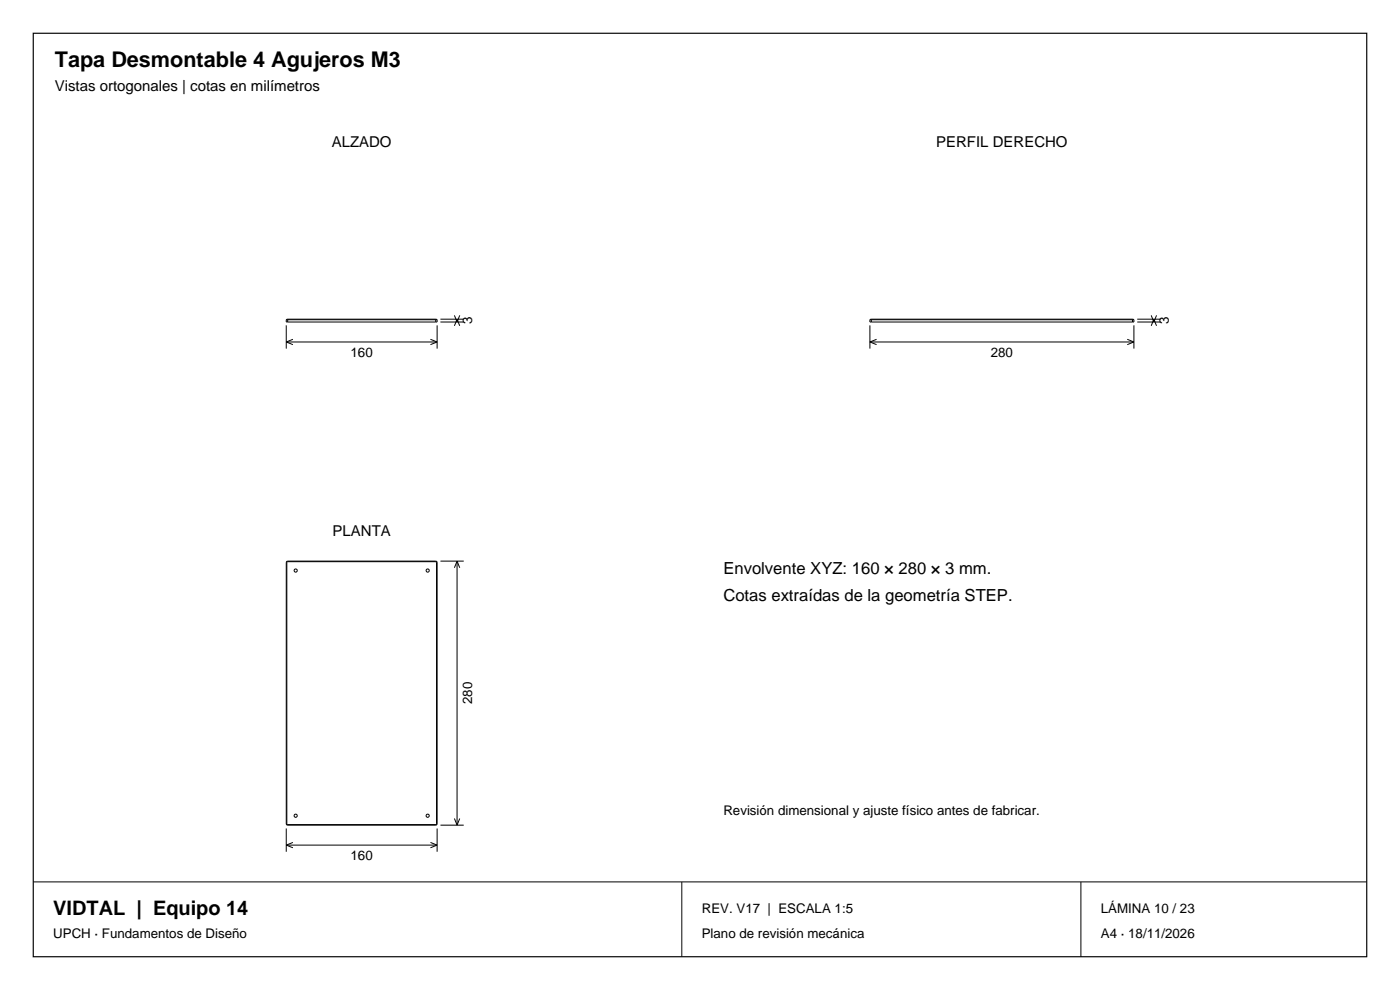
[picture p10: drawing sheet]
<svg xmlns="http://www.w3.org/2000/svg" width="297mm" height="210mm" viewBox="0 0 297 210" stroke-linecap="round" stroke-linejoin="round" font-family="sans-serif">
<defs><g id="words">
<text font-size="4.6" x="11.6" y="14.1">Tapa Desmontable 4 Agujeros M3</text>
<text font-size="4.2" x="11.3" y="194.1">VIDTAL | Equipo 14</text>
<g font-size="3.5">
<text x="153.5" y="121.8">Envolvente XYZ: 160 × 280 × 3 mm.</text>
<text x="153.5" y="127.4">Cotas extraídas de la geometría STEP.</text>
</g>
<g font-size="3.2">
<text x="11.6" y="19.4">Vistas ortogonales | cotas en milímetros</text>
<text x="70.4" y="31.1">ALZADO</text>
<text x="198.6" y="31.1">PERFIL DERECHO</text>
<text x="70.6" y="113.7">PLANTA</text>
</g>
<g font-size="2.8">
<text x="100.1" y="68.8" transform="rotate(-90 100.1 68.8)">3</text>
<text x="248" y="68.8" transform="rotate(-90 248 68.8)">3</text>
<text x="74.4" y="75.7">160</text>
<text x="210.2" y="75.7">280</text>
<text x="100.1" y="149.4" transform="rotate(-90 100.1 149.4)">280</text>
<text x="153.5" y="173">Revisión dimensional y ajuste físico antes de fabricar.</text>
<text x="74.4" y="182.4">160</text>
<text x="148.9" y="193.8">REV. V17 | ESCALA 1:5</text>
<text x="233.5" y="193.8">LÁMINA 10 / 23</text>
<text x="11.3" y="199.1">UPCH · Fundamentos de Diseño</text>
<text x="148.9" y="199.1">Plano de revisión mecánica</text>
<text x="233.5" y="199.1">A4 · 18/11/2026</text>
</g>
</g></defs>
<path d="M7.1 7.1h282.8v195.8h-282.8z" fill="none" stroke="#000" stroke-width=".25"/>
<g fill="none" stroke="#000" stroke-width=".21">
<path d="M60.7 67.8v.5h.3M60.7 67.8h32M60.7 69v5M60.7 72.5h32M60.7 72.5l1.4 .6M61 67.7l-.3 .1M61 68.3h31.4M61 67.7h31.4M61 67.7v.6M62.1 72l-1.4 .5M91.3 72l1.4 .5M92.4 67.7l.3 .1"/>
<path d="M92.4 67.7v.6M92.7 67.8v.5h-.3M92.7 69v5M92.7 72.5l-1.4 .6M93.4 68.3h5M93.4 67.7h5M96.4 66.9l.6 1.4M97 67.7v.6M97 67.7l.5 1.4M97 67.7l-.6 1.4M97.5 66.9l-.5 1.4M184.5 67.8v.5h.3"/>
<path d="M184.5 67.8h56.1M184.5 72.5h56.1M184.5 69v5M184.5 72.5l1.5 .6M184.8 67.7l-.3 .1M184.8 68.3h55.5M184.8 67.7h55.5M184.8 67.7v.6M186 72l-1.5 .5M239.1 72l1.5 .5M240.3 67.7l.3 .1M240.3 67.7v.6"/>
<path d="M240.6 67.8v.5h-.3M240.6 69v5M240.6 72.5l-1.5 .6M241.3 68.3h4.9M241.3 67.7h4.9M244.2 66.9l.6 1.4M244.8 67.7v.6M244.8 67.7l.5 1.4M244.8 67.7l-.6 1.4M245.3 66.9l-.5 1.4M60.7 119.3v55.4M60.7 119.3h.1"/>
<path d="M60.8 119.3v55.4M61 119l-.3 .3M61 119.1l-.2 .2M61 119v.1M61 119.1h31.4M61 119h31.4M92.4 119.1l.2 .2M92.4 119l.3 .3M92.4 119v.1M92.6 119.3v55.4M92.6 119.3h.1M92.7 119.3v55.4"/>
<path d="M93.4 119h5M97 119v56M97 119l.5 1.4M97 119l-.6 1.4M60.7 174.7l.3 .3M60.7 175.7v5M60.7 174.7h.1M60.7 179.3h32M60.7 179.3l1.4 .5M60.8 174.7l.2 .2M61 174.9v.1M61 175h31.4"/>
<path d="M61 174.9h31.4M62.1 178.7l-1.4 .6M91.3 178.7l1.4 .6M92.4 174.9v.1M92.6 174.7l-.2 .2M92.6 174.7h.1M92.7 174.7l-.3 .3M92.7 175.7v5M92.7 179.3l-1.4 .5M93.4 175h5M96.4 173.6l.6 1.4M97.5 173.6l-.5 1.4"/>
<path d="M7.1 187.1h282.8M144.6 187.1v15.8M229.3 187.1v15.8"/>
<circle cx="62.7" cy="121" r=".34"/>
<circle cx="90.7" cy="121" r=".34"/>
<circle cx="62.7" cy="173" r=".34"/>
<circle cx="90.7" cy="173" r=".34"/>
</g>
<use href="#words"/>
</svg>
